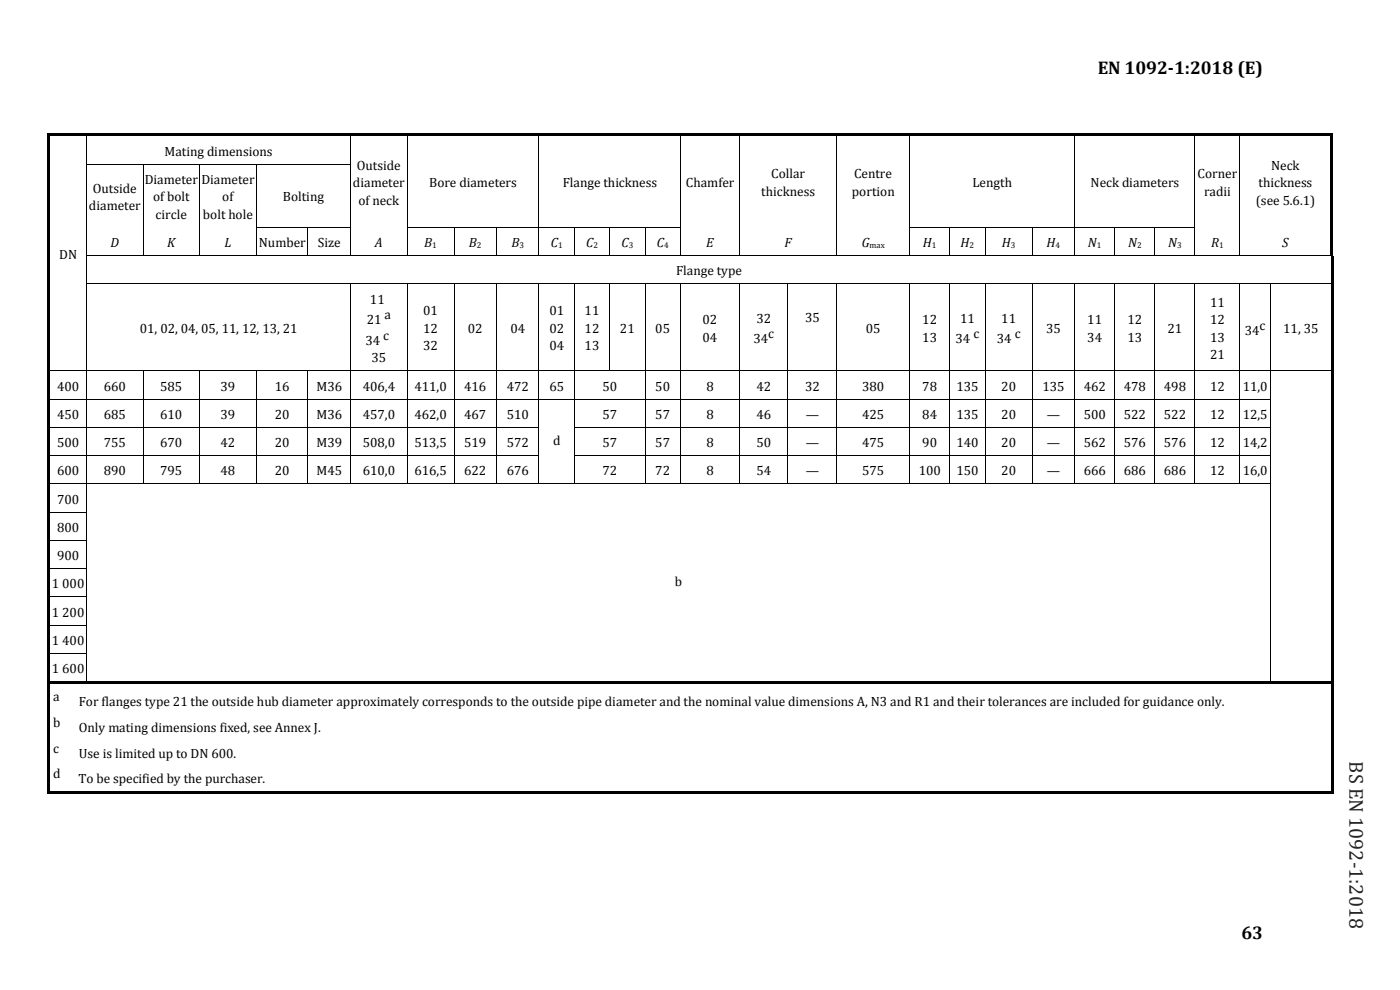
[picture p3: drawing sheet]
<svg xmlns="http://www.w3.org/2000/svg" width="297mm" height="210mm" viewBox="0 0 297 210" stroke-linecap="round" stroke-linejoin="round" font-family="sans-serif">
<defs><g id="words">
<text font-size="4.2" fill="#231f20" x="286.3" y="161.5" transform="rotate(90 286.3 161.5)">BS EN 1092‑1:2018</text>
<g font-size="3.9">
<text x="232.9" y="15.6">EN 1092-1:2018 (E)</text>
<text x="263.4" y="199.2">63</text>
</g>
<g font-size="2.8">
<text x="34.9" y="33">Mating dimensions</text>
<text x="19.7" y="40.9">Outside</text>
<text x="30.7" y="39">Diameter</text>
<text x="42.7" y="39">Diameter</text>
<text x="74.9" y="39.7">diameter</text>
<text x="75.7" y="36">Outside</text>
<text x="91.1" y="39.7">Bore diameters</text>
<text x="119.4" y="39.7">Flange thickness</text>
<text x="145.5" y="39.7">Chamfer</text>
<text x="161.5" y="41.6">thickness</text>
<text x="163.6" y="37.8">Collar</text>
<text x="180.7" y="41.6">portion</text>
<text x="181.2" y="37.8">Centre</text>
<text x="206.3" y="39.7">Length</text>
<text x="231.4" y="39.7">Neck diameters</text>
<text x="254.1" y="37.8">Corner</text>
<text x="255.4" y="41.6">radii</text>
<text x="267" y="39.7">thickness</text>
<text x="269.7" y="36">Neck</text>
<text x="18.9" y="44.6">diameter</text>
<text x="32.5" y="42.7">of bolt</text>
<text x="33" y="46.4">circle</text>
<text x="43.1" y="46.4">bolt hole</text>
<text x="47.2" y="42.7">of</text>
<text x="60" y="42.7">Bolting</text>
<text x="76" y="43.4">of neck</text>
<text x="266.4" y="43.4">(see 5.6.1)</text>
<text x="23.5" y="52.4">D</text>
<text x="35.5" y="52.4">K</text>
<text x="47.6" y="52.4">L</text>
<text x="54.9" y="52.4">Number</text>
<text x="67.4" y="52.4">Size</text>
<text x="79.5" y="52.4">A</text>
<text x="90" y="52.4">B</text>
<text x="99.5" y="52.4">B</text>
<text x="108.5" y="52.4">B</text>
<text x="116.9" y="52.4">C</text>
<text x="124.4" y="52.4">C</text>
<text x="131.9" y="52.4">C</text>
<text x="139.4" y="52.4">C</text>
<text x="149.8" y="52.4">E</text>
<text x="166.5" y="52.4">F</text>
<text x="182.8" y="52.4">G</text>
<text x="195.8" y="52.4">H</text>
<text x="203.8" y="52.4">H</text>
<text x="212.6" y="52.4">H</text>
<text x="222" y="52.4">H</text>
<text x="230.8" y="52.4">N</text>
<text x="239.3" y="52.4">N</text>
<text x="247.8" y="52.4">N</text>
<text x="257" y="52.4">R</text>
<text x="272" y="52.4">S</text>
<text x="12.6" y="54.9">DN</text>
<text x="143.4" y="58.4">Flange type</text>
<text x="78.5" y="64.4">11</text>
<text x="256.7" y="65.1">11</text>
<text x="29.7" y="70.6">01, 02, 04, 05, 11, 12, 13, 21</text>
<text x="77.8" y="68.8">21</text>
<text x="81.6" y="67.7">a</text>
<text x="89.8" y="66.9">01</text>
<text x="89.8" y="70.6">12</text>
<text x="99.3" y="70.6">02</text>
<text x="108.3" y="70.6">04</text>
<text x="116.5" y="66.9">01</text>
<text x="116.5" y="70.6">02</text>
<text x="124" y="66.9">11</text>
<text x="124" y="70.6">12</text>
<text x="131.5" y="70.6">21</text>
<text x="139" y="70.6">05</text>
<text x="149.1" y="68.8">02</text>
<text x="160.5" y="68.5">32</text>
<text x="163" y="71.8">c</text>
<text x="170.8" y="68.2">35</text>
<text x="183.7" y="70.6">05</text>
<text x="195.7" y="68.8">12</text>
<text x="203.7" y="68.5">11</text>
<text x="206.5" y="71.8">c</text>
<text x="212.4" y="68.5">11</text>
<text x="215.3" y="71.8">c</text>
<text x="221.9" y="70.6">35</text>
<text x="230.7" y="68.8">11</text>
<text x="239.2" y="68.8">12</text>
<text x="247.7" y="70.6">21</text>
<text x="256.7" y="68.8">12</text>
<text x="264.1" y="71">34</text>
<text x="267.2" y="69.9">c</text>
<text x="272.2" y="70.6">11, 35</text>
<text x="77.6" y="73.2">34</text>
<text x="78.8" y="76.8">35</text>
<text x="81.3" y="72.1">c</text>
<text x="89.8" y="74.3">32</text>
<text x="116.5" y="74.3">04</text>
<text x="124" y="74.3">13</text>
<text x="149.1" y="72.5">04</text>
<text x="159.9" y="72.8">34</text>
<text x="195.7" y="72.5">13</text>
<text x="202.7" y="72.8">34</text>
<text x="211.5" y="72.8">34</text>
<text x="230.7" y="72.5">34</text>
<text x="239.2" y="72.5">13</text>
<text x="256.7" y="72.5">13</text>
<text x="256.7" y="76.2">21</text>
<text x="12.1" y="82.8">400</text>
<text x="22" y="82.8">660</text>
<text x="34" y="82.8">585</text>
<text x="46.8" y="82.8">39</text>
<text x="58.3" y="82.8">16</text>
<text x="67.1" y="82.8">M36</text>
<text x="77" y="82.8">406,4</text>
<text x="87.9" y="82.8">411,0</text>
<text x="98.5" y="82.8">416</text>
<text x="107.5" y="82.8">472</text>
<text x="116.5" y="82.8">65</text>
<text x="127.8" y="82.8">50</text>
<text x="139" y="82.8">50</text>
<text x="149.9" y="82.8">8</text>
<text x="160.5" y="82.8">42</text>
<text x="170.8" y="82.8">32</text>
<text x="182.9" y="82.8">380</text>
<text x="195.7" y="82.8">78</text>
<text x="202.9" y="82.8">135</text>
<text x="212.4" y="82.8">20</text>
<text x="221.1" y="82.8">135</text>
<text x="229.9" y="82.8">462</text>
<text x="238.4" y="82.8">478</text>
<text x="246.9" y="82.8">498</text>
<text x="256.7" y="82.8">12</text>
<text x="263.7" y="82.8">11,0</text>
<text x="12.1" y="88.9">450</text>
<text x="22" y="88.9">685</text>
<text x="34" y="88.9">610</text>
<text x="46.8" y="88.9">39</text>
<text x="58.3" y="88.9">20</text>
<text x="67.1" y="88.9">M36</text>
<text x="77" y="88.9">457,0</text>
<text x="87.9" y="88.9">462,0</text>
<text x="98.5" y="88.9">467</text>
<text x="107.5" y="88.9">510</text>
<text x="127.8" y="88.9">57</text>
<text x="139" y="88.9">57</text>
<text x="149.9" y="88.9">8</text>
<text x="160.5" y="88.9">46</text>
<text x="170.9" y="88.9">—</text>
<text x="182.9" y="88.9">425</text>
<text x="195.7" y="88.9">84</text>
<text x="202.9" y="88.9">135</text>
<text x="212.4" y="88.9">20</text>
<text x="222.1" y="88.9">—</text>
<text x="229.9" y="88.9">500</text>
<text x="238.4" y="88.9">522</text>
<text x="246.9" y="88.9">522</text>
<text x="256.7" y="88.9">12</text>
<text x="263.7" y="88.9">12,5</text>
<text x="12.1" y="94.8">500</text>
<text x="22" y="94.8">755</text>
<text x="34" y="94.8">670</text>
<text x="46.8" y="94.8">42</text>
<text x="58.3" y="94.8">20</text>
<text x="67.1" y="94.8">M39</text>
<text x="77" y="94.8">508,0</text>
<text x="87.9" y="94.8">513,5</text>
<text x="98.5" y="94.8">519</text>
<text x="107.5" y="94.8">572</text>
<text x="117.3" y="94.4">d</text>
<text x="127.8" y="94.8">57</text>
<text x="139" y="94.8">57</text>
<text x="149.9" y="94.8">8</text>
<text x="160.5" y="94.8">50</text>
<text x="170.9" y="94.8">—</text>
<text x="182.9" y="94.8">475</text>
<text x="195.7" y="94.8">90</text>
<text x="202.9" y="94.8">140</text>
<text x="212.4" y="94.8">20</text>
<text x="222.1" y="94.8">—</text>
<text x="229.9" y="94.8">562</text>
<text x="238.4" y="94.8">576</text>
<text x="246.9" y="94.8">576</text>
<text x="256.7" y="94.8">12</text>
<text x="263.7" y="94.8">14,2</text>
<text x="12.1" y="100.8">600</text>
<text x="22" y="100.8">890</text>
<text x="34" y="100.8">795</text>
<text x="46.8" y="100.8">48</text>
<text x="58.3" y="100.8">20</text>
<text x="67.1" y="100.8">M45</text>
<text x="77" y="100.8">610,0</text>
<text x="87.9" y="100.8">616,5</text>
<text x="98.5" y="100.8">622</text>
<text x="107.5" y="100.8">676</text>
<text x="127.8" y="100.8">72</text>
<text x="139" y="100.8">72</text>
<text x="149.9" y="100.8">8</text>
<text x="160.5" y="100.8">54</text>
<text x="170.9" y="100.8">—</text>
<text x="182.9" y="100.8">575</text>
<text x="194.9" y="100.8">100</text>
<text x="202.9" y="100.8">150</text>
<text x="212.4" y="100.8">20</text>
<text x="222.1" y="100.8">—</text>
<text x="229.9" y="100.8">666</text>
<text x="238.4" y="100.8">686</text>
<text x="246.9" y="100.8">686</text>
<text x="256.7" y="100.8">12</text>
<text x="263.7" y="100.8">16,0</text>
<text x="12.1" y="106.8">700</text>
<text x="12.1" y="112.8">800</text>
<text x="12.1" y="118.8">900</text>
<text x="11" y="124.8">1 000</text>
<text x="143.2" y="124.4">b</text>
<text x="11" y="130.8">1 200</text>
<text x="11" y="136.8">1 400</text>
<text x="11" y="142.8">1 600</text>
<text x="11.3" y="148.8">a</text>
<text x="16.7" y="149.9">For flanges type 21 the outside hub diameter approximately corresponds to the outside pipe diameter and the nominal value dimensions A, N3 and R1 and their tolerances are included for guidance only.</text>
<text x="11.3" y="154.2">b</text>
<text x="16.7" y="155.3">Only mating dimensions fixed, see Annex J.</text>
<text x="11.3" y="159.6">c</text>
<text x="16.7" y="160.7">Use is limited up to DN 600.</text>
<text x="11.3" y="165.1">d</text>
<text x="16.6" y="166.1">To be specified by the purchaser.</text>
</g>
<g font-size="1.8">
<text x="91.7" y="52.6">1</text>
<text x="101.2" y="52.6">2</text>
<text x="110.2" y="52.6">3</text>
<text x="118.4" y="52.6">1</text>
<text x="125.9" y="52.6">2</text>
<text x="133.4" y="52.6">3</text>
<text x="140.9" y="52.6">4</text>
<text x="184.5" y="52.6">max</text>
<text x="197.7" y="52.6">1</text>
<text x="205.7" y="52.6">2</text>
<text x="214.5" y="52.6">3</text>
<text x="223.9" y="52.6">4</text>
<text x="232.7" y="52.6">1</text>
<text x="241.2" y="52.6">2</text>
<text x="249.7" y="52.6">3</text>
<text x="258.7" y="52.6">1</text>
</g>
</g></defs>
<g fill="#000">
<path d="M10.1 28.4h.5v.5h-.5z" fill-rule="evenodd"/>
<path d="M10.1 28.4h.5v.5h-.5z" fill-rule="evenodd"/>
<path d="M10.1 28.9h.5v5.8h-.5z" fill-rule="evenodd"/>
<path d="M10.6 28.4h7.6v.5h-7.6z" fill-rule="evenodd"/>
<path d="M18.2 28.4h.6v.5h-.6z" fill-rule="evenodd"/>
<path d="M18.8 28.4h55.5v.5h-55.5z" fill-rule="evenodd"/>
<path d="M74.3 28.4h.5v.5h-.5z" fill-rule="evenodd"/>
<path d="M74.8 28.4h11.5v.5h-11.5z" fill-rule="evenodd"/>
<path d="M86.3 28.4h.5v.5h-.5z" fill-rule="evenodd"/>
<path d="M86.8 28.4h27.5v.5h-27.5z" fill-rule="evenodd"/>
<path d="M114.3 28.4h.5v.5h-.5z" fill-rule="evenodd"/>
<path d="M114.8 28.4h29.5v.5h-29.5z" fill-rule="evenodd"/>
<path d="M144.3 28.4h.5v.5h-.5z" fill-rule="evenodd"/>
<path d="M144.8 28.4h12v.5h-12z" fill-rule="evenodd"/>
<path d="M156.8 28.4h.5v.5h-.5z" fill-rule="evenodd"/>
<path d="M157.3 28.4h20.1v.5h-20.1z" fill-rule="evenodd"/>
<path d="M177.4 28.4h.5v.5h-.5z" fill-rule="evenodd"/>
<path d="M177.9 28.4h15v.5h-15z" fill-rule="evenodd"/>
<path d="M192.9 28.4h.5v.5h-.5z" fill-rule="evenodd"/>
<path d="M193.4 28.4h34.5v.5h-34.5z" fill-rule="evenodd"/>
<path d="M227.9 28.4h.5v.5h-.5z" fill-rule="evenodd"/>
<path d="M228.4 28.4h25v.5h-25z" fill-rule="evenodd"/>
<path d="M253.4 28.4h.5v.5h-.5z" fill-rule="evenodd"/>
<path d="M253.9 28.4h9v.5h-9z" fill-rule="evenodd"/>
<path d="M262.9 28.4h.5v.5h-.5z" fill-rule="evenodd"/>
<path d="M263.4 28.4h18.9v.5h-18.9z" fill-rule="evenodd"/>
<path d="M282.3 28.4h.5v.5h-.5z" fill-rule="evenodd"/>
<path d="M282.3 28.4h.5v.5h-.5z" fill-rule="evenodd"/>
<path d="M282.3 28.9h.5v5.8h-.5z" fill-rule="evenodd"/>
<path d="M10.1 34.9h.5v13.2h-.5z" fill-rule="evenodd"/>
<path d="M10.1 48.3h.5v5.8h-.5z" fill-rule="evenodd"/>
<path d="M282.3 34.9h.5v13.2h-.5z" fill-rule="evenodd"/>
<path d="M282.3 48.3h.5v5.8h-.5z" fill-rule="evenodd"/>
<path d="M10.1 54.3h.5v5.8h-.5z" fill-rule="evenodd"/>
<path d="M10.1 60.3h.5v18.3h-.5z" fill-rule="evenodd"/>
<path d="M282.4 54.3h.5v5.8h-.5z" fill-rule="evenodd"/>
<path d="M282.4 60.3h.5v18.3h-.5z" fill-rule="evenodd"/>
<path d="M10.1 78.7h.5v5.9h-.5z" fill-rule="evenodd"/>
<path d="M10.1 84.8h.5v5.8h-.5z" fill-rule="evenodd"/>
<path d="M10.1 90.7h.5v5.9h-.5z" fill-rule="evenodd"/>
<path d="M282.4 78.7h.5v5.9h-.5z" fill-rule="evenodd"/>
<path d="M282.4 84.8h.5v5.8h-.5z" fill-rule="evenodd"/>
<path d="M282.4 90.7h.5v5.9h-.5z" fill-rule="evenodd"/>
<path d="M10.1 96.7h.5v5.9h-.5z" fill-rule="evenodd"/>
<path d="M10.1 102.7h.5v5.8h-.5z" fill-rule="evenodd"/>
<path d="M10.1 108.7h.5v5.9h-.5z" fill-rule="evenodd"/>
<path d="M282.4 96.7h.5v5.9h-.5z" fill-rule="evenodd"/>
<path d="M282.4 102.7h.5v5.8h-.5z" fill-rule="evenodd"/>
<path d="M282.4 108.7h.5v5.9h-.5z" fill-rule="evenodd"/>
<path d="M10.1 114.7h.5v5.9h-.5z" fill-rule="evenodd"/>
<path d="M10.1 120.7h.5v5.8h-.5z" fill-rule="evenodd"/>
<path d="M10.1 126.7h.5v5.8h-.5z" fill-rule="evenodd"/>
<path d="M10.1 132.7h.5v5.9h-.5z" fill-rule="evenodd"/>
<path d="M282.4 114.7h.5v5.9h-.5z" fill-rule="evenodd"/>
<path d="M282.4 120.7h.5v5.8h-.5z" fill-rule="evenodd"/>
<path d="M282.4 126.7h.5v5.8h-.5z" fill-rule="evenodd"/>
<path d="M282.4 132.7h.5v5.9h-.5z" fill-rule="evenodd"/>
<path d="M10.1 138.7h.5v5.8h-.5z" fill-rule="evenodd"/>
<path d="M10.1 144.5h.5v.6h-.5z" fill-rule="evenodd"/>
<path d="M10.6 144.5h7.6v.5h-7.6z" fill-rule="evenodd"/>
<path d="M18.2 144.5h.6v.5h-.6z" fill-rule="evenodd"/>
<path d="M18.8 144.5h250.7v.5h-250.7z" fill-rule="evenodd"/>
<path d="M269.5 144.5h.5v.5h-.5z" fill-rule="evenodd"/>
<path d="M270 144.5h12.4v.5h-12.4z" fill-rule="evenodd"/>
<path d="M282.4 138.7h.5v5.8h-.5z" fill-rule="evenodd"/>
<path d="M282.4 144.5h.5v.6h-.5z" fill-rule="evenodd"/>
<path d="M10.1 145.1h.5v22.8h-.5z" fill-rule="evenodd"/>
<path d="M10.1 167.9h.5v.5h-.5z" fill-rule="evenodd"/>
<path d="M10.1 167.9h.5v.5h-.5z" fill-rule="evenodd"/>
<path d="M10.6 167.9h271.8v.5h-271.8z" fill-rule="evenodd"/>
<path d="M282.4 145.1h.5v22.8h-.5z" fill-rule="evenodd"/>
<path d="M282.4 167.9h.5v.5h-.5z" fill-rule="evenodd"/>
<path d="M282.4 167.9h.5v.5h-.5z" fill-rule="evenodd"/>
</g>
<g fill="#000">
<path d="M10.1 34.7h.5v.2h-.5zM18.2 28.9h.2zM18.2 34.7h.2v.2h-.2zM30.3 34.7h.1v.2h-.1zM42.2 34.7h.2v.2h-.2zM54.2 34.7h.2v.2h-.2zM74.3 28.9h.1zM74.3 34.7h.1v.2h-.1zM86.3 28.9h.1zM86.3 34.7h.1v.2h-.1zM114.3 28.9h.1zM114.3 34.7h.1v.2h-.1z"/>
<path d="M144.3 28.9h.1zM144.3 34.7h.1v.2h-.1zM156.8 28.9h.1zM156.8 34.7h.1v.2h-.1zM177.4 28.9h.2zM177.4 34.7h.2v.2h-.2zM192.9 28.9h.2zM192.9 34.7h.2v.2h-.2zM227.9 28.9h.2zM227.9 34.7h.2v.2h-.2zM253.4 28.9h.2zM253.4 34.7h.2v.2h-.2z"/>
<path d="M262.9 28.9h.2zM262.9 34.7h.2v.2h-.2zM282.3 34.7h.5v.2h-.5zM10.1 48.1h.5v.2h-.5zM10.1 54.1h.5v.2h-.5zM18.2 48.1h.2v.2h-.2zM18.2 54.1h.2v.2h-.2zM30.3 48.1h.1v.2h-.1zM30.3 54.1h.1v.2h-.1zM42.2 48.1h.2v.2h-.2zM42.2 54.1h.2v.2h-.2zM54.2 48.1h.2v.2h-.2z"/>
<path d="M54.2 54.1h.2v.2h-.2zM65.2 48.1h.2v.2h-.2zM65.2 54.1h.2v.2h-.2zM74.3 48.1h.1v.2h-.1zM74.3 54.1h.1v.2h-.1zM86.3 48.1h.1v.2h-.1zM86.3 54.1h.1v.2h-.1zM96.3 48.1h.1v.2h-.1zM96.3 54.1h.1v.2h-.1zM105.2 48.1h.2v.2h-.2zM105.2 54.1h.2v.2h-.2zM114.3 48.1h.1v.2h-.1z"/>
<path d="M114.3 54.1h.1v.2h-.1zM121.8 48.1h.1v.2h-.1zM121.8 54.1h.1v.2h-.1zM129.2 48.1h.2v.2h-.2zM129.2 54.1h.2v.2h-.2zM136.8 48.1h.1v.2h-.1zM136.8 54.1h.1v.2h-.1zM144.3 48.1h.1v.2h-.1zM144.3 54.1h.1v.2h-.1zM156.8 48.1h.1v.2h-.1zM156.8 54.1h.1v.2h-.1zM177.4 48.1h.2v.2h-.2z"/>
<path d="M177.4 54.1h.2v.2h-.2zM192.9 48.1h.2v.2h-.2zM192.9 54.1h.2v.2h-.2zM201.4 48.1h.2v.2h-.2zM201.4 54.1h.2v.2h-.2zM208.9 48.1h.2v.2h-.2zM208.9 54.1h.2v.2h-.2zM218.9 48.1h.2v.2h-.2zM218.9 54.1h.2v.2h-.2zM227.9 48.1h.2v.2h-.2zM227.9 54.1h.2v.2h-.2zM236.4 48.1h.2v.2h-.2z"/>
<path d="M236.4 54.1h.2v.2h-.2zM244.9 48.1h.2v.2h-.2zM244.9 54.1h.2v.2h-.2zM253.4 48.1h.2v.2h-.2zM253.4 54.1h.2v.2h-.2zM262.9 48.1h.2v.2h-.2zM262.9 54.1h.2v.2h-.2zM282.3 48.1h.5v.2h-.5zM282.3 54.1h.1v.2h-.1zM282.4 54.1h.4v.2h-.4zM10.1 60.1h.5v.2h-.5zM10.1 78.6h.5v.1h-.5z"/>
<path d="M18.2 60.1h.2v.2h-.2zM18.2 78.6h.2v.1h-.2zM30.3 78.6h.1v.1h-.1zM42.2 78.6h.2v.1h-.2zM54.2 78.6h.2v.1h-.2zM65.2 78.6h.2v.1h-.2zM74.3 60.1h.1v.2h-.1zM74.3 78.6h.1v.1h-.1zM86.3 60.1h.1v.2h-.1zM86.3 78.6h.1v.1h-.1zM96.3 60.1h.1v.2h-.1zM96.3 78.6h.1v.1h-.1z"/>
<path d="M105.2 60.1h.2v.2h-.2zM105.2 78.6h.2v.1h-.2zM114.3 60.1h.1v.2h-.1zM114.3 78.6h.1v.1h-.1zM121.8 60.1h.1v.2h-.1zM121.8 78.6h.1v.1h-.1zM129.2 60.1h.2v.2h-.2zM129.2 78.6h.2v.1h-.2zM136.8 60.1h.1v.2h-.1zM136.8 78.6h.1v.1h-.1zM144.3 60.1h.1v.2h-.1zM144.3 78.6h.1v.1h-.1z"/>
<path d="M156.8 60.1h.1v.2h-.1zM156.8 78.6h.1v.1h-.1zM167.1 60.1h.2v.2h-.2zM167.1 78.6h.2v.1h-.2zM177.4 60.1h.2v.2h-.2zM177.4 78.6h.2v.1h-.2zM192.9 60.1h.2v.2h-.2zM192.9 78.6h.2v.1h-.2zM201.4 60.1h.2v.2h-.2zM201.4 78.6h.2v.1h-.2zM208.9 60.1h.2v.2h-.2zM208.9 78.6h.2v.1h-.2z"/>
<path d="M218.9 60.1h.2v.2h-.2zM218.9 78.6h.2v.1h-.2zM227.9 60.1h.2v.2h-.2zM227.9 78.6h.2v.1h-.2zM236.4 60.1h.2v.2h-.2zM236.4 78.6h.2v.1h-.2zM244.9 60.1h.2v.2h-.2zM244.9 78.6h.2v.1h-.2zM253.4 60.1h.2v.2h-.2zM253.4 78.6h.2v.1h-.2zM262.9 60.1h.2v.2h-.2zM262.9 78.6h.2v.1h-.2z"/>
<path d="M269.5 60.1h.1v.2h-.1zM269.5 78.6h.1v.1h-.1zM282.4 60.1h.5v.2h-.5zM282.4 78.6h.5v.1h-.5zM10.1 84.6h.5v.2h-.5zM10.1 90.6h.5v.1h-.5zM10.1 96.6h.5v.1h-.5zM18.2 84.6h.2v.2h-.2zM18.2 90.6h.2v.1h-.2zM18.2 96.6h.2v.1h-.2zM30.3 84.6h.1v.2h-.1zM30.3 90.6h.1v.1h-.1z"/>
<path d="M30.3 96.6h.1v.1h-.1zM42.2 84.6h.2v.2h-.2zM42.2 90.6h.2v.1h-.2zM42.2 96.6h.2v.1h-.2zM54.2 84.6h.2v.2h-.2zM54.2 90.6h.2v.1h-.2zM54.2 96.6h.2v.1h-.2zM65.2 84.6h.2v.2h-.2zM65.2 90.6h.2v.1h-.2zM65.2 96.6h.2v.1h-.2zM74.3 84.6h.1v.2h-.1zM74.3 90.6h.1v.1h-.1z"/>
<path d="M74.3 96.6h.1v.1h-.1zM86.3 84.6h.1v.2h-.1zM86.3 90.6h.1v.1h-.1zM86.3 96.6h.1v.1h-.1zM96.3 84.6h.1v.2h-.1zM96.3 90.6h.1v.1h-.1zM96.3 96.6h.1v.1h-.1zM105.2 84.6h.2v.2h-.2zM105.2 90.6h.2v.1h-.2zM105.2 96.6h.2v.1h-.2zM114.3 84.6h.1v.2h-.1zM114.3 90.6h.1v.1h-.1z"/>
<path d="M114.3 96.6h.1v.1h-.1zM121.8 84.6h.1v.2h-.1zM121.8 90.6h.1v.1h-.1zM121.8 96.6h.1v.1h-.1zM136.8 84.6h.1v.2h-.1zM136.8 90.6h.1v.1h-.1zM136.8 96.6h.1v.1h-.1zM144.3 84.6h.1v.2h-.1zM144.3 90.6h.1v.1h-.1zM144.3 96.6h.1v.1h-.1zM156.8 84.6h.1v.2h-.1zM156.8 90.6h.1v.1h-.1z"/>
<path d="M156.8 96.6h.1v.1h-.1zM167.1 84.6h.2v.2h-.2zM167.1 90.6h.2v.1h-.2zM167.1 96.6h.2v.1h-.2zM177.4 84.6h.2v.2h-.2zM177.4 90.6h.2v.1h-.2zM177.4 96.6h.2v.1h-.2zM192.9 84.6h.2v.2h-.2zM192.9 90.6h.2v.1h-.2zM192.9 96.6h.2v.1h-.2zM201.4 84.6h.2v.2h-.2zM201.4 90.6h.2v.1h-.2z"/>
<path d="M201.4 96.6h.2v.1h-.2zM208.9 84.6h.2v.2h-.2zM208.9 90.6h.2v.1h-.2zM208.9 96.6h.2v.1h-.2zM218.9 84.6h.2v.2h-.2zM218.9 90.6h.2v.1h-.2zM218.9 96.6h.2v.1h-.2zM227.9 84.6h.2v.2h-.2zM227.9 90.6h.2v.1h-.2zM227.9 96.6h.2v.1h-.2zM236.4 84.6h.2v.2h-.2zM236.4 90.6h.2v.1h-.2z"/>
<path d="M236.4 96.6h.2v.1h-.2zM244.9 84.6h.2v.2h-.2zM244.9 90.6h.2v.1h-.2zM244.9 96.6h.2v.1h-.2zM253.4 84.6h.2v.2h-.2zM253.4 90.6h.2v.1h-.2zM253.4 96.6h.2v.1h-.2zM262.9 84.6h.2v.2h-.2zM262.9 90.6h.2v.1h-.2zM262.9 96.6h.2v.1h-.2zM269.5 84.6h.1v.2h-.1zM269.5 90.6h.1v.1h-.1z"/>
<path d="M269.5 96.6h.1v.1h-.1zM282.4 84.6h.5v.2h-.5zM282.4 90.6h.5v.1h-.5zM282.4 96.6h.5v.1h-.5zM10.1 102.6h.5v.1h-.5zM10.1 108.5h.5v.2h-.5zM10.1 114.6h.5v.1h-.5zM18.2 102.6h.2v.1h-.2zM18.2 108.5h.2v.2h-.2zM18.2 114.6h.2v.1h-.2zM30.3 102.6h.1v.1h-.1zM42.2 102.6h.2v.1h-.2z"/>
<path d="M54.2 102.6h.2v.1h-.2zM65.2 102.6h.2v.1h-.2zM74.3 102.6h.1v.1h-.1zM86.3 102.6h.1v.1h-.1zM96.3 102.6h.1v.1h-.1zM105.2 102.6h.2v.1h-.2zM114.3 102.6h.1v.1h-.1zM121.8 102.6h.1v.1h-.1zM136.8 102.6h.1v.1h-.1zM144.3 102.6h.1v.1h-.1zM156.8 102.6h.1v.1h-.1zM167.1 102.6h.2v.1h-.2z"/>
<path d="M177.4 102.6h.2v.1h-.2zM192.9 102.6h.2v.1h-.2zM201.4 102.6h.2v.1h-.2zM208.9 102.6h.2v.1h-.2zM218.9 102.6h.2v.1h-.2zM227.9 102.6h.2v.1h-.2zM236.4 102.6h.2v.1h-.2zM244.9 102.6h.2v.1h-.2zM253.4 102.6h.2v.1h-.2zM262.9 102.6h.2v.1h-.2zM269.5 102.6h.1v.1h-.1zM269.5 108.5h.1v.2h-.1z"/>
<path d="M269.5 114.6h.1v.1h-.1zM282.4 102.6h.5v.1h-.5zM282.4 108.5h.5v.2h-.5zM282.4 114.6h.5v.1h-.5zM10.1 120.6h.5v.1h-.5zM10.1 126.5h.5v.2h-.5zM10.1 132.5h.5v.2h-.5zM10.1 138.6h.5v.1h-.5zM18.2 120.6h.2v.1h-.2zM18.2 126.5h.2v.2h-.2zM18.2 132.5h.2v.2h-.2zM18.2 138.6h.2v.1h-.2z"/>
<path d="M269.5 120.6h.1v.1h-.1zM269.5 126.5h.1v.2h-.1zM269.5 132.5h.1v.2h-.1zM269.5 138.6h.1v.1h-.1zM282.4 120.6h.5v.1h-.5zM282.4 126.5h.5v.2h-.5zM282.4 132.5h.5v.2h-.5zM282.4 138.6h.5v.1h-.5z"/>
</g>
<g fill="none" stroke="#000" stroke-width=".21">
<path d="M18.3 28.9v5.8M18.3 34.9v13.2M18.4 34.8h11.9M30.4 34.9v13.2M30.4 34.8h11.8M42.3 34.9v13.2M42.4 34.8h11.8M54.3 34.9v13.2M54.4 34.8h19.9M74.3 28.9v5.8M74.3 34.9v13.2M86.4 28.9v5.8"/>
<path d="M86.4 34.9v13.2M114.3 28.9v5.8M114.3 34.9v13.2M144.4 28.9v5.8M144.4 34.9v13.2M156.8 28.9v5.8M156.8 34.9v13.2M177.5 28.9v5.8M177.5 34.9v13.2M193 28.9v5.8M193 34.9v13.2M228 28.9v5.8"/>
<path d="M228 34.9v13.2M253.5 28.9v5.8M253.5 34.9v13.2M263 28.9v5.8M263 34.9v13.2M18.3 48.3v5.8M18.3 54.3v5.8M18.4 54.2h11.9M30.4 48.3v5.8M30.4 54.2h11.8M42.3 48.3v5.8M42.4 54.2h11.8"/>
<path d="M54.3 48.3v5.8M54.4 48.2h10.8M54.4 54.2h10.8M65.3 48.3v5.8M65.4 48.2h8.9M65.4 54.2h8.9M74.3 48.3v5.8M74.4 54.2h11.9M86.4 48.3v5.8M86.4 48.2h9.9M86.4 54.2h9.9M96.4 48.3v5.8"/>
<path d="M96.4 48.2h8.8M96.4 54.2h8.8M105.3 48.3v5.8M105.4 48.2h8.9M105.4 54.2h8.9M114.3 48.3v5.8M114.4 48.2h7.4M114.4 54.2h7.4M121.8 48.3v5.8M121.9 48.2h7.3M121.9 54.2h7.3M129.3 48.3v5.8"/>
<path d="M129.4 48.2h7.4M129.4 54.2h7.4M136.9 48.3v5.8M136.9 48.2h7.4M136.9 54.2h7.4M144.4 48.3v5.8M144.4 54.2h12.4M156.8 48.3v5.8M156.9 54.2h20.5M177.5 48.3v5.8M177.6 54.2h15.3M193 48.3v5.8"/>
<path d="M193.1 48.2h8.3M193.1 54.2h8.3M201.5 48.3v5.8M201.6 48.2h7.3M201.6 54.2h7.3M209 48.3v5.8M209.1 48.2h9.8M209.1 54.2h9.8M219 48.3v5.8M219.1 48.2h8.8M219.1 54.2h8.8M228 48.3v5.8"/>
<path d="M228.1 48.2h8.3M228.1 54.2h8.3M236.5 48.3v5.8M236.6 48.2h8.3M236.6 54.2h8.3M245 48.3v5.8M245.1 48.2h8.3M245.1 54.2h8.3M253.5 48.3v5.8M253.6 54.2h9.3M263 48.3v5.8M263.1 54.2h19.2"/>
<path d="M10.6 78.7h7.6M18.3 60.3v18.3M18.3 78.7v5.9M18.4 60.2h55.9M18.4 78.7h11.9M30.4 78.7v5.9M30.4 78.7h11.8M42.3 78.7v5.9M42.4 78.7h11.8M54.3 78.7v5.9M54.4 78.7h10.8M65.3 78.7v5.9"/>
<path d="M65.4 78.7h8.9M74.3 60.3v18.3M74.3 78.7v5.9M74.4 60.2h11.9M74.4 78.7h11.9M86.4 60.3v18.3M86.4 78.7v5.9M86.4 60.2h9.9M86.4 78.7h9.9M96.4 60.3v18.3M96.4 78.7v5.9M96.4 60.2h8.8"/>
<path d="M96.4 78.7h8.8M105.3 60.3v18.3M105.3 78.7v5.9M105.4 60.2h8.9M105.4 78.7h8.9M114.3 60.3v18.3M114.3 78.7v5.9M114.4 60.2h7.4M114.4 78.7h7.4M121.8 60.3v18.3M121.8 78.7v5.9M121.9 60.2h7.3"/>
<path d="M121.9 78.7h7.3M129.3 60.3v18.3M129.4 60.2h7.4M129.4 78.7h7.4M136.9 60.3v18.3M136.9 78.7v5.9M136.9 60.2h7.4M136.9 78.7h7.4M144.4 60.3v18.3M144.4 78.7v5.9M144.4 60.2h12.4M144.4 78.7h12.4"/>
<path d="M156.8 60.3v18.3M156.8 78.7v5.9M156.9 60.2h10.2M156.9 78.7h10.2M167.2 60.3v18.3M167.2 78.7v5.9M167.3 60.2h10.1M167.3 78.7h10.1M177.5 60.3v18.3M177.5 78.7v5.9M177.6 60.2h15.3M177.6 78.7h15.3"/>
<path d="M193 60.3v18.3M193 78.7v5.9M193.1 60.2h8.3M193.1 78.7h8.3M201.5 60.3v18.3M201.5 78.7v5.9M201.6 60.2h7.3M201.6 78.7h7.3M209 60.3v18.3M209 78.7v5.9M209.1 60.2h9.8M209.1 78.7h9.8"/>
<path d="M219 60.3v18.3M219 78.7v5.9M219.1 60.2h8.8M219.1 78.7h8.8M228 60.3v18.3M228 78.7v5.9M228.1 60.2h8.3M228.1 78.7h8.3M236.5 60.3v18.3M236.5 78.7v5.9M236.6 60.2h8.3M236.6 78.7h8.3"/>
<path d="M245 60.3v18.3M245 78.7v5.9M245.1 60.2h8.3M245.1 78.7h8.3M253.5 60.3v18.3M253.5 78.7v5.9M253.6 60.2h9.3M253.6 78.7h9.3M263 60.3v18.3M263 78.7v5.9M263.1 60.2h6.4M263.1 78.7h6.4"/>
<path d="M269.5 60.3v18.3M269.5 78.7v5.9M269.6 60.2h12.8M269.6 78.7h12.8M10.6 84.7h7.6M10.6 90.6h7.6M10.6 96.6h7.6M18.3 84.8v5.8M18.3 90.7v5.9M18.3 96.7v5.9M18.4 84.7h11.9M18.4 90.6h11.9"/>
<path d="M18.4 96.6h11.9M30.4 84.8v5.8M30.4 90.7v5.9M30.4 96.7v5.9M30.4 84.7h11.8M30.4 90.6h11.8M30.4 96.6h11.8M42.3 84.8v5.8M42.3 90.7v5.9M42.3 96.7v5.9M42.4 84.7h11.8M42.4 90.6h11.8"/>
<path d="M42.4 96.6h11.8M54.3 84.8v5.8M54.3 90.7v5.9M54.3 96.7v5.9M54.4 84.7h10.8M54.4 90.6h10.8M54.4 96.6h10.8M65.3 84.8v5.8M65.3 90.7v5.9M65.3 96.7v5.9M65.4 84.7h8.9M65.4 90.6h8.9"/>
<path d="M65.4 96.6h8.9M74.3 84.8v5.8M74.3 90.7v5.9M74.3 96.7v5.9M74.4 84.7h11.9M74.4 90.6h11.9M74.4 96.6h11.9M86.4 84.8v5.8M86.4 90.7v5.9M86.4 96.7v5.9M86.4 84.7h9.9M86.4 90.6h9.9"/>
<path d="M86.4 96.6h9.9M96.4 84.8v5.8M96.4 90.7v5.9M96.4 96.7v5.9M96.4 84.7h8.8M96.4 90.6h8.8M96.4 96.6h8.8M105.3 84.8v5.8M105.3 90.7v5.9M105.3 96.7v5.9M105.4 84.7h8.9M105.4 90.6h8.9"/>
<path d="M105.4 96.6h8.9M114.3 84.8v5.8M114.3 90.7v5.9M114.3 96.7v5.9M114.4 84.7h7.4M121.8 84.8v5.8M121.8 90.7v5.9M121.8 96.7v5.9M121.9 84.7h14.9M121.9 90.6h14.9M121.9 96.6h14.9M136.9 84.8v5.8"/>
<path d="M136.9 90.7v5.9M136.9 96.7v5.9M136.9 84.7h7.4M136.9 90.6h7.4M136.9 96.6h7.4M144.4 84.8v5.8M144.4 90.7v5.9M144.4 96.7v5.9M144.4 84.7h12.4M144.4 90.6h12.4M144.4 96.6h12.4M156.8 84.8v5.8"/>
<path d="M156.8 90.7v5.9M156.8 96.7v5.9M156.9 84.7h10.2M156.9 90.6h10.2M156.9 96.6h10.2M167.2 84.8v5.8M167.2 90.7v5.9M167.2 96.7v5.9M167.3 84.7h10.1M167.3 90.6h10.1M167.3 96.6h10.1M177.5 84.8v5.8"/>
<path d="M177.5 90.7v5.9M177.5 96.7v5.9M177.6 84.7h15.3M177.6 90.6h15.3M177.6 96.6h15.3M193 84.8v5.8M193 90.7v5.9M193 96.7v5.9M193.1 84.7h8.3M193.1 90.6h8.3M193.1 96.6h8.3M201.5 84.8v5.8"/>
<path d="M201.5 90.7v5.9M201.5 96.7v5.9M201.6 84.7h7.3M201.6 90.6h7.3M201.6 96.6h7.3M209 84.8v5.8M209 90.7v5.9M209 96.7v5.9M209.1 84.7h9.8M209.1 90.6h9.8M209.1 96.6h9.8M219 84.8v5.8"/>
<path d="M219 90.7v5.9M219 96.7v5.9M219.1 84.7h8.8M219.1 90.6h8.8M219.1 96.6h8.8M228 84.8v5.8M228 90.7v5.9M228 96.7v5.9M228.1 84.7h8.3M228.1 90.6h8.3M228.1 96.6h8.3M236.5 84.8v5.8"/>
<path d="M236.5 90.7v5.9M236.5 96.7v5.9M236.6 84.7h8.3M236.6 90.6h8.3M236.6 96.6h8.3M245 84.8v5.8M245 90.7v5.9M245 96.7v5.9M245.1 84.7h8.3M245.1 90.6h8.3M245.1 96.6h8.3M253.5 84.8v5.8"/>
<path d="M253.5 90.7v5.9M253.5 96.7v5.9M253.6 84.7h9.3M253.6 90.6h9.3M253.6 96.6h9.3M263 84.8v5.8M263 90.7v5.9M263 96.7v5.9M263.1 84.7h6.4M263.1 90.6h6.4M263.1 96.6h6.4M269.5 84.8v5.8"/>
<path d="M269.5 90.7v5.9M269.5 96.7v5.9M10.6 102.7h7.6M10.6 108.6h7.6M10.6 114.6h7.6M18.3 102.7v5.8M18.3 108.7v5.9M18.3 114.7v5.9M18.4 102.7h11.9M30.4 102.7h11.8M42.4 102.7h11.8M54.4 102.7h10.8"/>
<path d="M65.4 102.7h8.9M74.4 102.7h11.9M86.4 102.7h9.9M96.4 102.7h8.8M105.4 102.7h8.9M114.4 102.7h7.4M121.9 102.7h14.9M136.9 102.7h7.4M144.4 102.7h12.4M156.9 102.7h10.2M167.3 102.7h10.1M177.6 102.7h15.3"/>
<path d="M193.1 102.7h8.3M201.6 102.7h7.3M209.1 102.7h9.8M219.1 102.7h8.8M228.1 102.7h8.3M236.6 102.7h8.3M245.1 102.7h8.3M253.6 102.7h9.3M263.1 102.7h6.4M269.5 102.7v5.8M269.5 108.7v5.9M269.5 114.7v5.9"/>
<path d="M10.6 120.7h7.6M10.6 126.6h7.6M10.6 132.6h7.6M10.6 138.6h7.6M18.3 120.7v5.8M18.3 126.7v5.8M18.3 132.7v5.9M18.3 138.7v5.8M269.5 120.7v5.8M269.5 126.7v5.8M269.5 132.7v5.9M269.5 138.7v5.8"/>
</g>
<use href="#words"/>
</svg>
